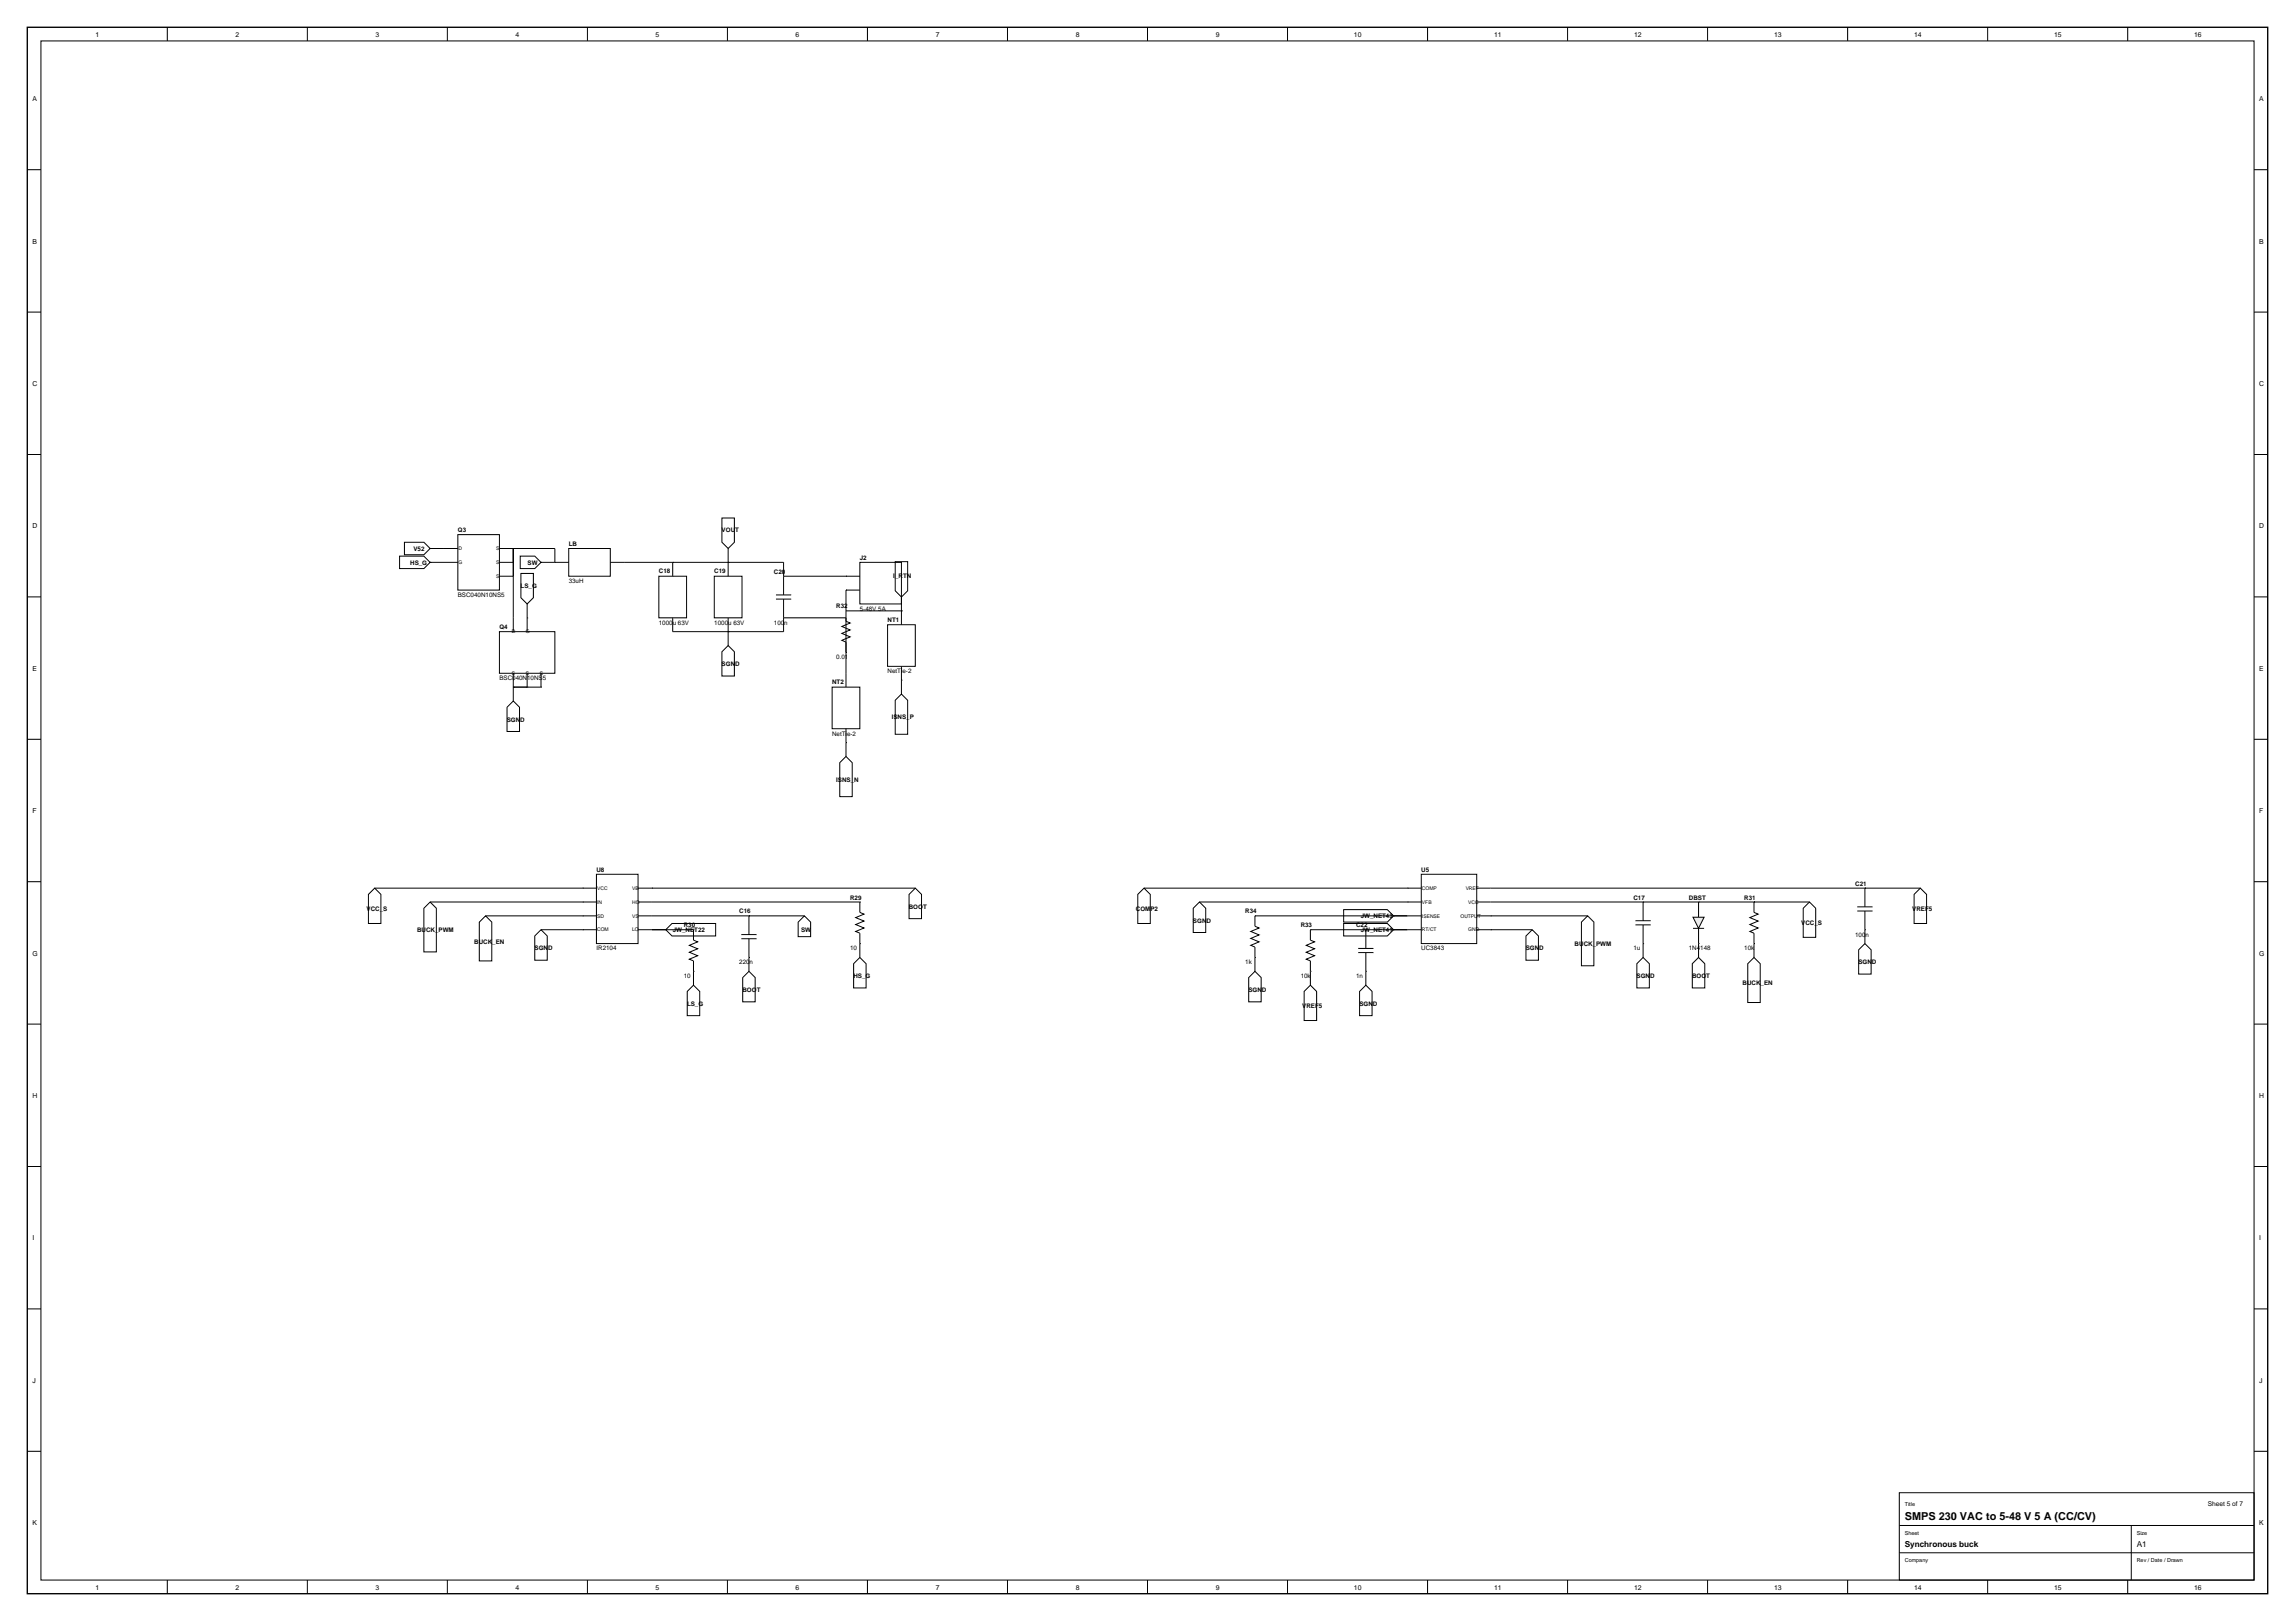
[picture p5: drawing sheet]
<svg xmlns="http://www.w3.org/2000/svg" width="841mm" height="594mm" viewBox="0 0 841 594" stroke-linecap="round" stroke-linejoin="round" font-family="sans-serif">
<defs><g id="words">
<text font-size="4" x="698" y="557">SMPS 230 VAC to 5-48 V 5 A (CC/CV)</text>
<g font-size="3">
<text x="698" y="567">Synchronous buck</text>
<text x="783" y="567">A1</text>
</g>
<g font-size="2.5">
<text x="35" y="13.7">1</text>
<text x="86.3" y="13.7">2</text>
<text x="137.6" y="13.7">3</text>
<text x="188.9" y="13.7">4</text>
<text x="240.3" y="13.7">5</text>
<text x="291.6" y="13.7">6</text>
<text x="342.9" y="13.7">7</text>
<text x="394.2" y="13.7">8</text>
<text x="445.5" y="13.7">9</text>
<text x="496.2" y="13.7">10</text>
<text x="547.5" y="13.7">11</text>
<text x="598.8" y="13.7">12</text>
<text x="650.1" y="13.7">13</text>
<text x="701.4" y="13.7">14</text>
<text x="752.7" y="13.7">15</text>
<text x="804" y="13.7">16</text>
<text x="11.8" y="37.1">A</text>
<text x="827.8" y="37.1">A</text>
<text x="11.8" y="89.3">B</text>
<text x="827.8" y="89.3">B</text>
<text x="11.8" y="141.5">C</text>
<text x="827.8" y="141.5">C</text>
<text x="11.8" y="193.6">D</text>
<text x="827.8" y="193.6">D</text>
<text x="11.8" y="245.8">E</text>
<text x="827.8" y="245.8">E</text>
<text x="11.8" y="298">F</text>
<text x="827.8" y="298">F</text>
<text x="11.8" y="350.2">G</text>
<text x="827.8" y="350.2">G</text>
<text x="11.8" y="402.4">H</text>
<text x="827.8" y="402.4">H</text>
<text x="11.8" y="454.5">I</text>
<text x="827.8" y="454.5">I</text>
<text x="11.8" y="506.7">J</text>
<text x="827.8" y="506.7">J</text>
<text x="11.8" y="558.9">K</text>
<text x="827.8" y="558.9">K</text>
<text x="35" y="582.7">1</text>
<text x="86.3" y="582.7">2</text>
<text x="137.6" y="582.7">3</text>
<text x="188.9" y="582.7">4</text>
<text x="240.3" y="582.7">5</text>
<text x="291.6" y="582.7">6</text>
<text x="342.9" y="582.7">7</text>
<text x="394.2" y="582.7">8</text>
<text x="445.5" y="582.7">9</text>
<text x="496.2" y="582.7">10</text>
<text x="547.5" y="582.7">11</text>
<text x="598.8" y="582.7">12</text>
<text x="650.1" y="582.7">13</text>
<text x="701.4" y="582.7">14</text>
<text x="752.7" y="582.7">15</text>
<text x="804" y="582.7">16</text>
</g>
<text font-size="2.4" x="809" y="552">Sheet 5 of 7</text>
<g font-size="2.3">
<text x="167.8" y="194.9">Q3</text>
<text x="264.5" y="195.1">VOUT</text>
<text x="151.5" y="201.8">V52</text>
<text x="208.4" y="200">LB</text>
<text x="150.3" y="206.9">HS_G</text>
<text x="193.3" y="206.9">SW</text>
<text x="315.1" y="205.1">J2</text>
<text x="190.8" y="215.4">LS_G</text>
<text x="208.4" y="213.7">33uH</text>
<text x="241.4" y="210.1">C18</text>
<text x="261.8" y="210.1">C19</text>
<text x="283.6" y="210.2">C20</text>
<text x="327.4" y="211.9">I_RTN</text>
<text x="167.8" y="218.7">BSC040N10NS5</text>
<text x="306.5" y="222.9">R32</text>
<text x="315.1" y="223.8">5-48V 5A</text>
<text x="325.3" y="227.9">NT1</text>
<text x="183" y="230.5">Q4</text>
<text x="241.4" y="228.9">1000u 63V</text>
<text x="261.8" y="228.9">1000u 63V</text>
<text x="283.6" y="228.9">100n</text>
<text x="264.5" y="244.1">SGND</text>
<text x="306.5" y="241.6">0.01</text>
<text x="183" y="249.2">BSC040N10NS5</text>
<text x="304.9" y="250.8">NT2</text>
<text x="325.3" y="246.7">NetTie-2</text>
<text x="326.8" y="263.6">ISNS_P</text>
<text x="185.7" y="264.4">SGND</text>
<text x="304.9" y="269.5">NetTie-2</text>
<text x="306.4" y="286.5">ISNS_N</text>
<text x="218.6" y="319.4">U8</text>
<text x="520.8" y="319.4">U5</text>
<text x="311.5" y="329.6">R29</text>
<text x="598.6" y="329.6">C17</text>
<text x="618.9" y="329.6">DBST</text>
<text x="639.2" y="329.6">R31</text>
<text x="679.8" y="324.5">C21</text>
<text x="134.3" y="333.9">VCC_S</text>
<text x="270.9" y="334.7">C16</text>
<text x="333" y="333">BOOT</text>
<text x="416.3" y="333.9">COMP2</text>
<text x="456.3" y="334.7">R34</text>
<text x="700.7" y="333.9">VREF5</text>
<text x="152.9" y="341.6">BUCK_PWM</text>
<text x="246.5" y="341.5">JW_NET22</text>
<text x="250.6" y="339.8">R30</text>
<text x="293.6" y="341.4">SW</text>
<text x="437.2" y="338.1">SGND</text>
<text x="476.6" y="339.8">R33</text>
<text x="497" y="339.8">C22</text>
<text x="498.6" y="341.5">JW_NET41</text>
<text x="498.6" y="336.4">JW_NET43</text>
<text x="660.1" y="338.9">VCC_S</text>
<text x="173.8" y="345.8">BUCK_EN</text>
<text x="577" y="346.7">BUCK_PWM</text>
<text x="679.8" y="343.2">100n</text>
<text x="195.9" y="348.2">SGND</text>
<text x="218.6" y="348.3">IR2104</text>
<text x="270.9" y="353.4">220n</text>
<text x="311.5" y="348.3">10</text>
<text x="456.3" y="353.4">1k</text>
<text x="520.8" y="348.3">UC3843</text>
<text x="559.1" y="348.2">SGND</text>
<text x="598.6" y="348.3">1u</text>
<text x="618.9" y="348.3">1N4148</text>
<text x="639.2" y="348.3">10k</text>
<text x="681" y="353.3">SGND</text>
<text x="250.6" y="358.4">10</text>
<text x="312.7" y="358.4">HS_G</text>
<text x="476.6" y="358.4">10k</text>
<text x="497" y="358.4">1n</text>
<text x="599.7" y="358.4">SGND</text>
<text x="620.1" y="358.4">BOOT</text>
<text x="272.1" y="363.5">BOOT</text>
<text x="457.5" y="363.5">SGND</text>
<text x="638.6" y="361">BUCK_EN</text>
<text x="251.8" y="368.5">LS_G</text>
<text x="477.2" y="369.4">VREF5</text>
<text x="498.1" y="368.5">SGND</text>
</g>
<g font-size="2">
<text x="698" y="552">Title</text>
<text x="698" y="562.5">Sheet</text>
<text x="783" y="562.5">Size</text>
<text x="698" y="572.5">Company</text>
<text x="783" y="572.5">Rev / Date / Drawn</text>
</g>
<g font-size="1.8">
<text x="168" y="201.6">D</text>
<text x="181.8" y="201.6">S</text>
<text x="168" y="206.7">G</text>
<text x="181.8" y="206.7">S</text>
<text x="181.8" y="211.8">S</text>
<text x="187.6" y="232.1">D</text>
<text x="192.7" y="232.1">G</text>
<text x="187.6" y="247.4">S</text>
<text x="192.7" y="247.4">S</text>
<text x="197.8" y="247.4">S</text>
<text x="218.8" y="326.1">VCC</text>
<text x="231.7" y="326.1">VB</text>
<text x="521.1" y="326.1">COMP</text>
<text x="537.1" y="326.1">VREF</text>
<text x="218.8" y="331.2">IN</text>
<text x="231.7" y="331.2">HO</text>
<text x="521.1" y="331.2">VFB</text>
<text x="538" y="331.2">VCC</text>
<text x="218.8" y="336.3">SD</text>
<text x="218.8" y="341.3">COM</text>
<text x="231.7" y="341.3">LO</text>
<text x="231.7" y="336.3">VS</text>
<text x="521.1" y="336.3">ISENSE</text>
<text x="521.1" y="341.3">RT/CT</text>
<text x="535.2" y="336.3">OUTPUT</text>
<text x="538" y="341.3">GND</text>
</g>
</g></defs>
<path d="M10 10h821v574h-821z" fill="none" stroke="#000" stroke-width=".5"/>
<g fill="none" stroke="#000" stroke-width=".37">
<path d="M15 15h811v564h-811zM61.3 10v5M112.6 10v5M163.9 10v5M215.3 10v5M266.6 10v5M317.9 10v5M369.2 10v5M420.5 10v5M471.8 10v5M523.1 10v5M574.4 10v5"/>
<path d="M625.8 10v5M677.1 10v5M728.4 10v5M779.7 10v5M10 62.2h5M826 62.2h5M10 114.4h5M826 114.4h5M10 166.5h5M826 166.5h5M167.8 195.9h15.2v20.3h-15.2zM10 218.7h5"/>
<path d="M157.6 201h10.2M157.6 206.1h10.2M183 201h20.3v5.1M183 206.1h5.1M183 211.2h5.1M188.1 201v30.5M198.3 206.1h10.1M208.4 201h15.3v10.2h-15.3zM223.7 206.1h63.5v5.1h22.8M266.8 201v5.1M310 216.2v7.7h20.3v-5.1M826 218.7h5"/>
<path d="M183 231.5h20.3v15.2h-20.3zM193.2 221.3v10.2M246.5 231.5h40.7v-5.1h22.8v20.3M266.8 231.5v5.1M188.1 246.7v10.2M193.2 246.7v5.1M198.3 246.7v5.1h-10.2M330.3 249.3v5M10 270.9h5M310 272.1v5.1M826 270.9h5M10 323.1h5"/>
<path d="M137.3 325.5h81.3M157.6 330.5h61M177.9 335.6h40.7M218.6 320.4h15.2v25.4h-15.2zM233.8 330.5h81.3v3.8l1.5 .7-3 1.2 3 1.3-3 1.3 3 1.3-3 1.2 1.5 .7v8.9M233.8 335.6h61M233.8 325.5h101.6M419.2 325.5h101.6M439.6 330.5h81.2M459.9 335.6h60.9M520.8 320.4h20.4v25.4h-20.4zM541.2 335.6h40.6"/>
<path d="M541.2 330.5h121.9M541.2 325.5h162.5M622.4 330.5v5.6M642.8 330.5v3.8l1.5 .7-3.1 1.2 3.1 1.3-3.1 1.3 3.1 1.3-3.1 1.2 1.6 .7v8.9M826 323.1h5M198.3 340.7h20.3M233.8 340.7h20.3v3.8l1.6 .6-3.1 1.3 3.1 1.3-3.1 1.2 3.1 1.3-3.1 1.3 1.5 .6v8.9M274.5 350.9v5M459.9 350.9v5M480.2 340.7h40.6M480.2 355.9v5.1M500.5 355.9v5.1"/>
<path d="M541.2 340.7h20.3M602.1 345.8v5.1M622.4 340.2v10.7M683.4 340.7v5.1M10 375.3h5M826 375.3h5M10 427.5h5M826 427.5h5M10 479.6h5M826 479.6h5M10 531.8h5M826 531.8h5"/>
<path d="M61.3 579v5M112.6 579v5M163.9 579v5M215.3 579v5M266.6 579v5M317.9 579v5M369.2 579v5M420.5 579v5M471.8 579v5M523.1 579v5M574.4 579v5M625.8 579v5"/>
<path d="M677.1 579v5M728.4 579v5M779.7 579v5"/>
</g>
<path d="M620.4 336.1h4.1l-2.1 4.1z" fill="#ebebeb" stroke="#000" stroke-width=".37"/>
<g fill="none" stroke="#000" stroke-width=".37">
<path d="M148.2 198.7h7.1l2.3 2.3-2.3 2.3h-7.1zM264.5 189.8h4.6v8.9l-2.3 2.3-2.3-2.3zM146.4 203.8h8.9l2.3 2.3-2.3 2.3h-8.9zM190.6 203.8h5.4l2.3 2.3-2.3 2.3h-5.4zM190.9 210.1h4.6v8.9l-2.3 2.3-2.3-2.3zM241.4 211.2h10.2v15.2h-10.2zM246.5 206.1v5.1M261.8 211.2h10.1v15.2h-10.1zM266.8 206.1v5.1M284.4 218h5.5M284.4 219.5h5.5M287.2 211.2v6.8"/>
<path d="M287.2 219.5v6.9M310 211.2h5.1M310 216.2h5.1M315.1 206.1h15.2v15.2h-15.2zM328 205.8h4.6v10.7l-2.3 2.3-2.3-2.3zM246.5 226.4v5.1M266.8 236.6l2.3 2.2v8.9h-4.6v-8.9zM266.8 226.4v5.1M310 223.9v3.8l1.5 .6-3 1.3 3 1.2-3 1.3 3 1.3-3 1.2 1.5 .7v3.8M325.3 228.9h10.1v15.3h-10.1zM330.3 223.9v5M188.1 256.9l2.3 2.3v8.8h-4.6v-8.8z"/>
<path d="M304.9 251.8h10.2v15.2h-10.2zM310 246.7v5.1M330.3 254.3l2.3 2.3v12.5h-4.6v-12.5zM330.3 244.2v5.1M307.7 279.5l2.3-2.3 2.3 2.3v12.4h-4.6zM310 267v5.1M135 327.7l2.3-2.2 2.3 2.2v10.7h-4.6zM157.6 330.5l2.3 2.3v16h-4.6v-16zM177.9 335.6l2.3 2.3v14.2h-4.6v-14.2zM246.3 338.4h16v4.6h-16l-2.3-2.3zM274.5 335.6v6.9M294.8 335.6l2.3 2.3v5.3h-4.6v-5.3z"/>
<path d="M333.1 327.7l2.3-2.2 2.3 2.2v8.9h-4.6zM419.2 325.5l2.3 2.2v10.7h-4.6v-10.7zM439.6 330.5l2.2 2.3v8.9h-4.5v-8.9zM459.9 335.6v3.8l1.5 .7-3.1 1.2 3.1 1.3-3.1 1.3 3.1 1.2-3.1 1.3 1.6 .6v3.9M492.4 338.4h16l2.3 2.3-2.3 2.3h-16zM492.4 333.3h16l2.3 2.3-2.3 2.3h-16zM579.5 337.9l2.3-2.3 2.3 2.3v16h-4.6zM599.3 337.4h5.6M599.3 338.9h5.6M602.1 330.5v6.9M602.1 338.9v6.9M663.1 330.5l2.3 2.3v10.7h-4.6v-10.7z"/>
<path d="M680.6 332.3h5.6M680.6 333.8h5.6M683.4 325.5v6.8M683.4 333.8v6.9M703.7 325.5l2.3 2.2v10.7h-4.6v-10.7zM198.3 340.7l2.2 2.3v8.9h-4.5v-8.9zM271.7 344h5.5M271.7 342.5h5.5M274.5 355.9l2.2 2.3v8.9h-4.5v-8.9zM274.5 344v6.9M315.1 350.9l2.3 2.2v8.9h-4.6v-8.9zM459.9 355.9l2.3 2.3v8.9h-4.6v-8.9z"/>
<path d="M480.2 340.7v3.8l1.5 .6-3 1.3 3 1.3-3 1.2 3 1.3-3 1.3 1.5 .6v3.8M497.7 347.5h5.6M497.7 349.1h5.6M500.5 340.7v6.8M500.5 349.1v6.8M561.5 340.7l2.3 2.3v8.9h-4.6v-8.9zM602.1 350.9l2.3 2.2v8.9h-4.6v-8.9zM620.4 340.2h4.1M622.4 350.9l2.3 2.2v8.9h-4.6v-8.9zM642.8 350.9l2.2 2.2v14.3h-4.5v-14.3zM681.1 348.1l2.3-2.3 2.3 2.3v8.8h-4.6zM254.1 361l2.3 2.3v8.9h-4.6v-8.9z"/>
<path d="M477.9 363.3l2.3-2.3 2.3 2.3v10.7h-4.6zM500.5 361l2.3 2.3v8.9h-4.6v-8.9zM696 547h130v32h-130zM696 559h130M781 559v20M696 569h130"/>
</g>
<use href="#words"/>
</svg>
